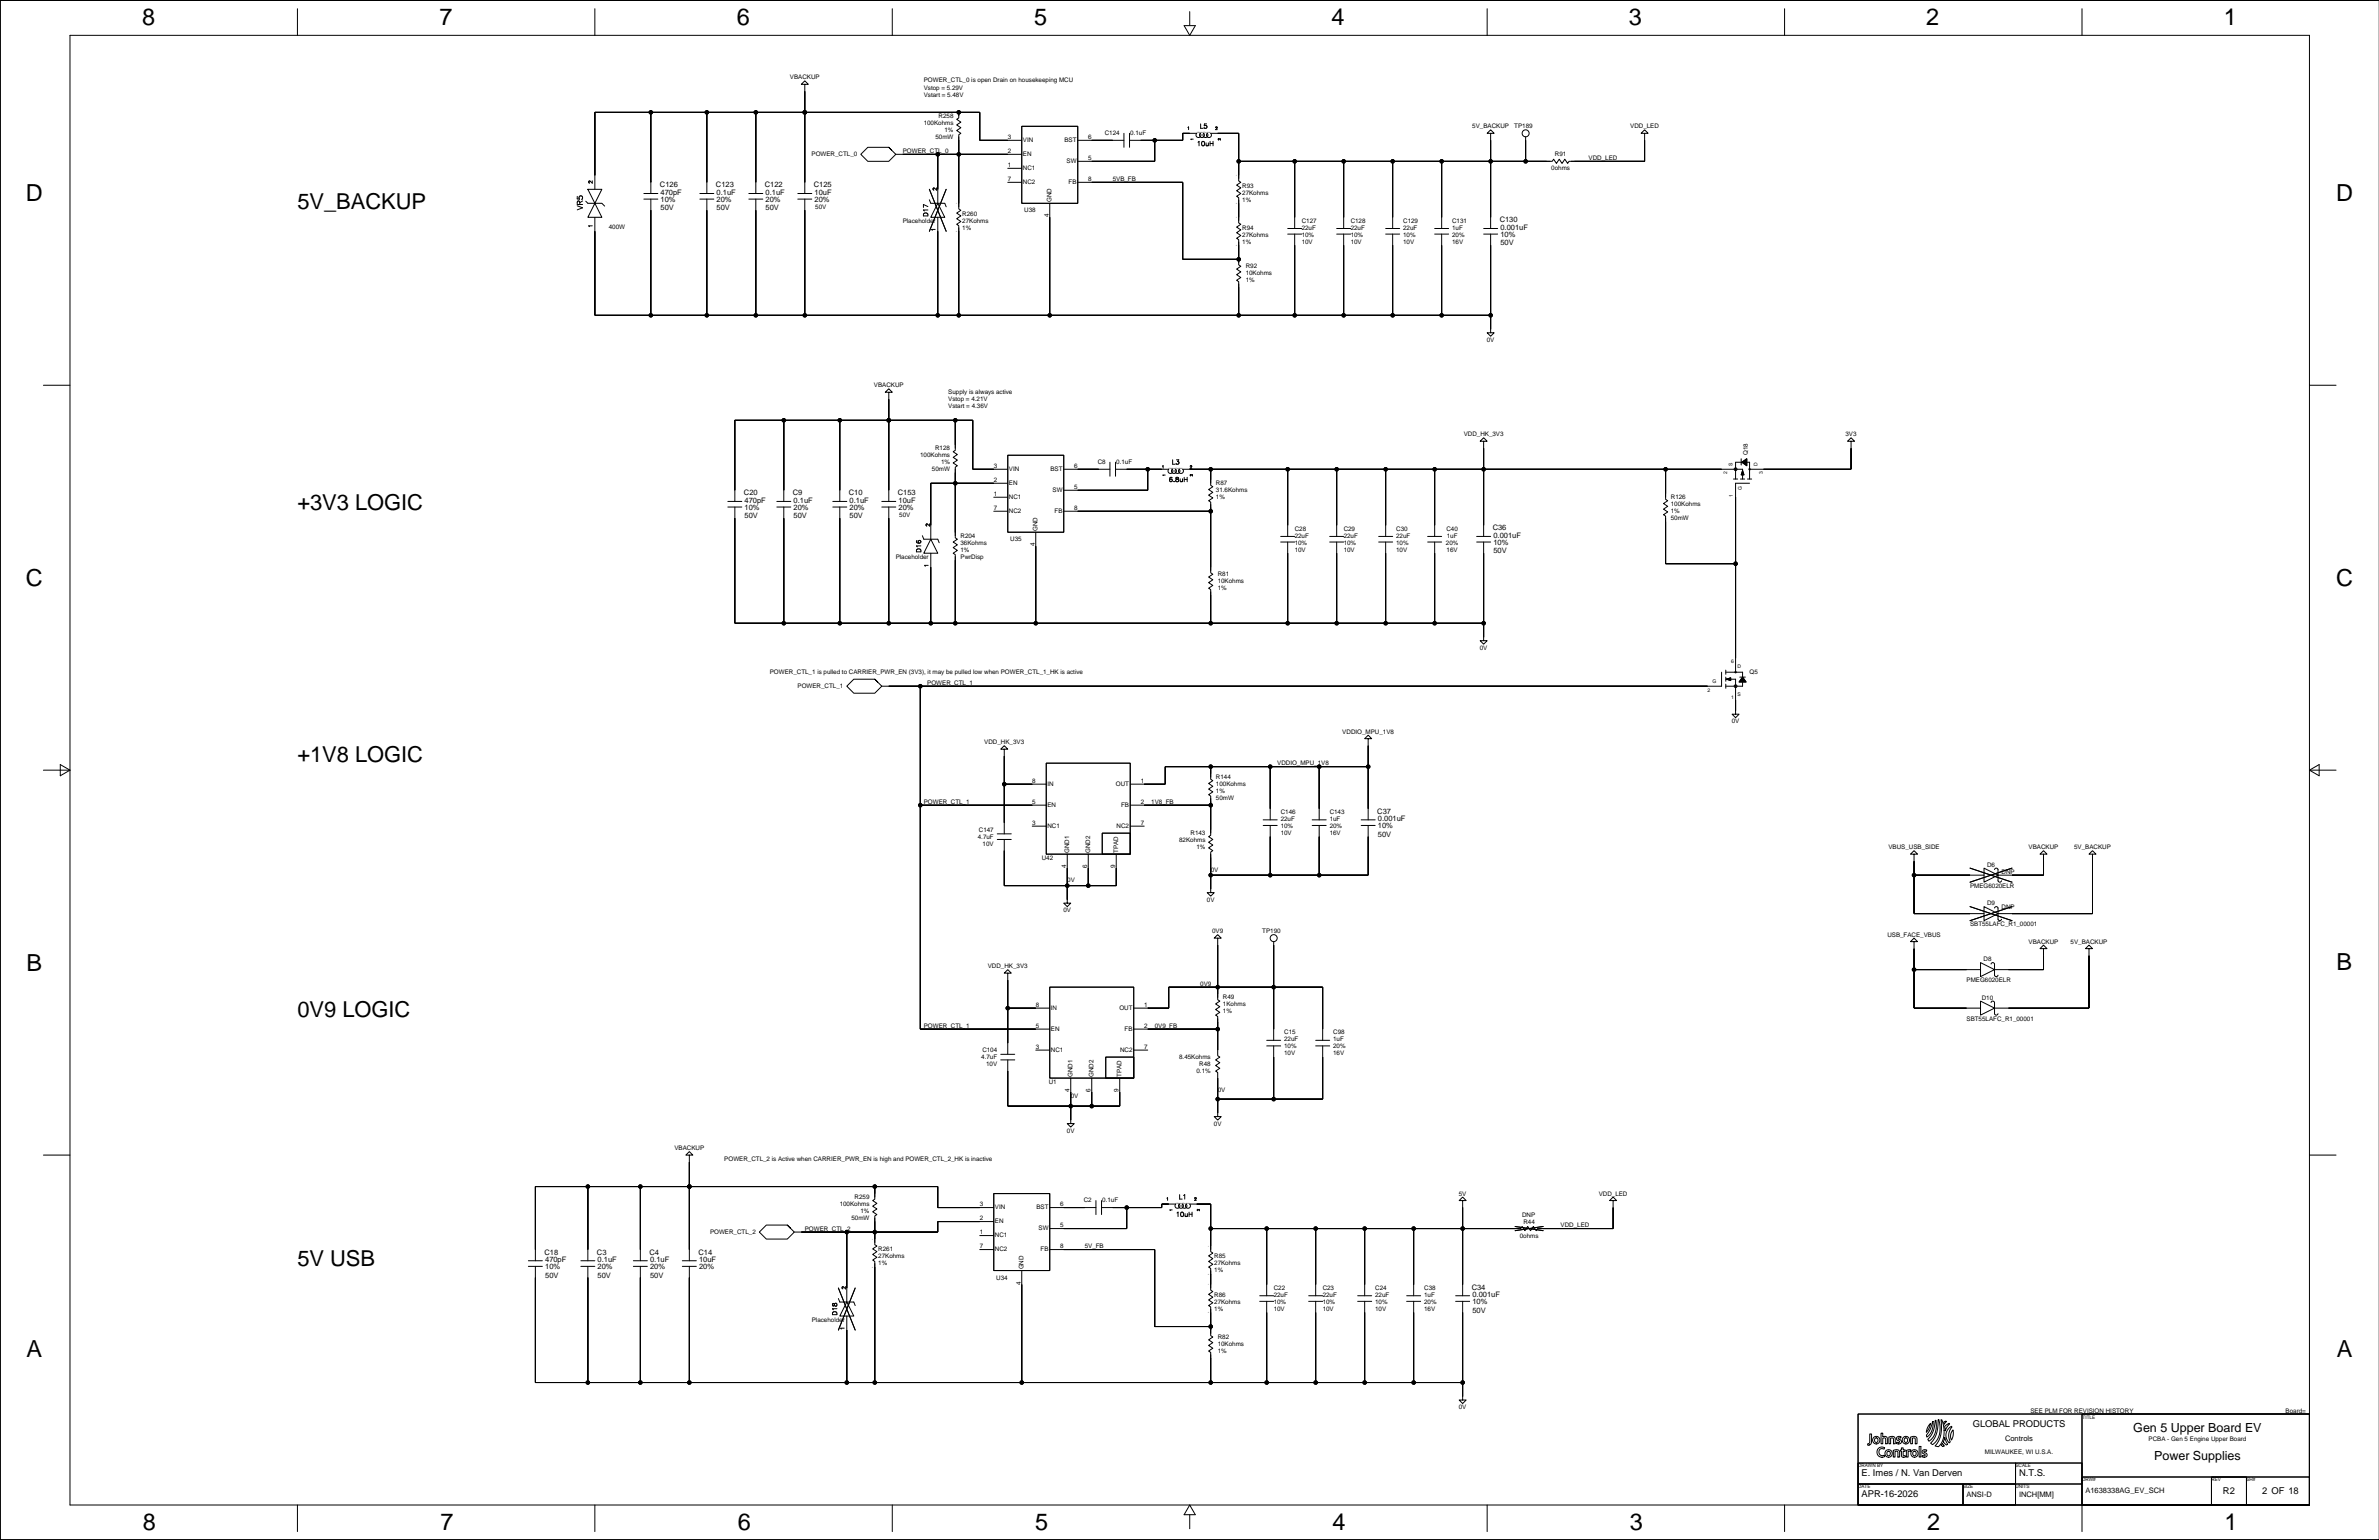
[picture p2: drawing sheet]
<svg xmlns="http://www.w3.org/2000/svg" width="863mm" height="559mm" viewBox="0 0 863 559" stroke-linecap="round" stroke-linejoin="round" font-family="sans-serif">
<defs><g id="words">
<g font-size="8.5">
<text x="51.5" y="9.1">8</text>
<text x="159.4" y="9.1">7</text>
<text x="267.3" y="9.1">6</text>
<text x="375.3" y="9.1">5</text>
<text x="483.2" y="9.1">4</text>
<text x="591.1" y="9.1">3</text>
<text x="699" y="9.1">2</text>
<text x="806.9" y="9.1">1</text>
<text x="9.4" y="73.1">D</text>
<text x="847.7" y="73">D</text>
<text x="9.4" y="212.7">C</text>
<text x="847.7" y="212.6">C</text>
<text x="9.7" y="352.2">B</text>
<text x="847.9" y="352.1">B</text>
<text x="9.7" y="492.3">A</text>
<text x="847.9" y="492.2">A</text>
<text x="51.9" y="555.3">8</text>
<text x="159.8" y="555.3">7</text>
<text x="267.7" y="555.3">6</text>
<text x="375.6" y="555.3">5</text>
<text x="483.5" y="555.3">4</text>
<text x="591.4" y="555.3">3</text>
<text x="699.3" y="555.3">2</text>
<text x="807.2" y="555.3">1</text>
</g>
<g font-size="8">
<text x="107.9" y="75.8">5V_BACKUP</text>
<text x="107.9" y="185">+3V3 LOGIC</text>
<text x="107.9" y="276.4">+1V8 LOGIC</text>
<text x="107.9" y="369.1">0V9 LOGIC</text>
<text x="107.9" y="459.2">5V USB</text>
</g>
<g font-size="4.5">
<text x="774.1" y="519.5">Gen 5 Upper Board EV</text>
<text x="781.6" y="529.7">Power Supplies</text>
</g>
<g font-size="3.4">
<text x="715.8" y="517.9">GLOBAL PRODUCTS</text>
<text x="675.5" y="535.7">E. Imes / N. Van Derven</text>
<text x="732.6" y="535.7">N.T.S.</text>
<text x="675.5" y="543.3">APR-16-2026</text>
<text x="806.6" y="542">R2</text>
<text x="820.9" y="542">2 OF 18</text>
</g>
<text font-size="2.8" x="211" y="76.2" transform="rotate(-90 211 76.2)">VR5</text>
<g font-size="2.7">
<text x="239.5" y="68">C126</text>
<text x="239.7" y="70.8">470pF</text>
<text x="259.8" y="68">C123</text>
<text x="260" y="70.8">0.1uF</text>
<text x="277.6" y="68">C122</text>
<text x="277.8" y="70.8">0.1uF</text>
<text x="295.3" y="68">C125</text>
<text x="295.6" y="70.8">10uF</text>
<text x="239.7" y="73.3">10%</text>
<text x="239.7" y="76.4">50V</text>
<text x="260" y="73.3">20%</text>
<text x="260" y="76.4">50V</text>
<text x="277.8" y="76.4">50V</text>
<text x="277.8" y="73.3">20%</text>
<text x="295.6" y="73.3">20%</text>
<text x="544.2" y="80.7">C130</text>
<text x="544.5" y="83.5">0.001uF</text>
<text x="544.5" y="89.1">50V</text>
<text x="544.5" y="86">10%</text>
<text x="269.9" y="179.7">C20</text>
<text x="287.7" y="179.7">C9</text>
<text x="308" y="179.7">C10</text>
<text x="325.8" y="179.7">C153</text>
<text x="270.2" y="185">10%</text>
<text x="270.2" y="182.5">470pF</text>
<text x="288" y="185">20%</text>
<text x="288" y="182.5">0.1uF</text>
<text x="308.3" y="182.5">0.1uF</text>
<text x="308.3" y="185">20%</text>
<text x="326.1" y="185">20%</text>
<text x="326.1" y="182.5">10uF</text>
<text x="270.2" y="188.1">50V</text>
<text x="288" y="188.1">50V</text>
<text x="308.3" y="188.1">50V</text>
<text x="541.7" y="192.4">C36</text>
<text x="541.9" y="195.2">0.001uF</text>
<text x="541.9" y="197.7">10%</text>
<text x="541.9" y="200.8">50V</text>
<text x="499.8" y="295.3">C37</text>
<text x="500" y="298.1">0.001uF</text>
<text x="500" y="303.6">50V</text>
<text x="500" y="300.6">10%</text>
<text x="197.6" y="455.2">C18</text>
<text x="216.6" y="455.2">C3</text>
<text x="235.7" y="455.2">C4</text>
<text x="253.4" y="455.2">C14</text>
<text x="197.8" y="460.6">10%</text>
<text x="197.8" y="458">470pF</text>
<text x="216.9" y="460.6">20%</text>
<text x="216.9" y="458">0.1uF</text>
<text x="235.9" y="460.6">20%</text>
<text x="235.9" y="458">0.1uF</text>
<text x="253.7" y="460.6">20%</text>
<text x="253.7" y="458">10uF</text>
<text x="197.8" y="463.6">50V</text>
<text x="216.9" y="463.6">50V</text>
<text x="235.9" y="463.6">50V</text>
<text x="534" y="467.9">C34</text>
<text x="534.3" y="473.3">10%</text>
<text x="534.3" y="470.7">0.001uF</text>
<text x="534.3" y="476.3">50V</text>
<text x="727.6" y="522.8">Controls</text>
<text x="713.6" y="543.1">ANSI-D</text>
<text x="732.6" y="543.1">INCH[MM]</text>
<text x="756.7" y="541.8">A1638338AG_EV_SCH</text>
</g>
<g font-size="2.5">
<text x="435.4" y="46">L5</text>
<text x="434.2" y="52.4">10uH</text>
<text x="336.3" y="78.7" transform="rotate(-90 336.3 78.7)">D17</text>
<text x="425.2" y="167.9">L3</text>
<text x="424.1" y="174.3">6.8uH</text>
<text x="333.8" y="200.5" transform="rotate(-90 333.8 200.5)">D16</text>
<text x="427.7" y="434.6">L1</text>
<text x="426.6" y="440.9">10uH</text>
<text x="303.3" y="477.3" transform="rotate(-90 303.3 477.3)">D18</text>
</g>
<g font-size="2.3">
<text x="286.6" y="28.8">VBACKUP</text>
<text x="335.2" y="29.8">POWER_CTL_0 is open Drain on housekeeping MCU</text>
<text x="335.2" y="32.5">Vstop = 5.29V</text>
<text x="335.2" y="35.2">Vstart = 5.48V</text>
<text x="335.2" y="45.2">100Kohms</text>
<text x="340.6" y="42.7">R258</text>
<text x="342.7" y="47.8">1%</text>
<text x="534.2" y="46.6">5V_BACKUP</text>
<text x="549.5" y="46.5">TP189</text>
<text x="591.5" y="46.6">VDD_LED</text>
<text x="339.5" y="50.3">50mW</text>
<text x="365.7" y="50.4">3</text>
<text x="371.2" y="51.6">VIN</text>
<text x="386.2" y="51.6">BST</text>
<text x="394.9" y="50.4">6</text>
<text x="400.9" y="49.1">C124</text>
<text x="410.1" y="49.1">0.1uF</text>
<text x="294.5" y="56.7">POWER_CTL_0</text>
<text x="327.6" y="55.5">POWER_CTL_0</text>
<text x="365.7" y="55.5">2</text>
<text x="371.2" y="56.7">EN</text>
<text x="387" y="59.2">SW</text>
<text x="394.9" y="58">5</text>
<text x="564.2" y="56.7">R91</text>
<text x="576.4" y="58">VDD_LED</text>
<text x="365.7" y="65.6">7</text>
<text x="365.7" y="60.6">1</text>
<text x="371.2" y="61.8">NC1</text>
<text x="394.9" y="65.6">8</text>
<text x="403.8" y="65.6">5VB_FB</text>
<text x="562.9" y="61.8">0ohms</text>
<text x="371.2" y="66.8">NC2</text>
<text x="387.8" y="66.8">FB</text>
<text x="450.7" y="68.1">R93</text>
<text x="450.7" y="70.6">27Kohms</text>
<text x="295.8" y="75.7">50V</text>
<text x="371.7" y="77.1">U38</text>
<text x="381.6" y="73.3" transform="rotate(-90 381.6 73.3)">GND</text>
<text x="450.7" y="73.2">1%</text>
<text x="220.9" y="83.1">400W</text>
<text x="327.6" y="80.9">Placeholder</text>
<text x="349.2" y="80.8">27Kohms</text>
<text x="349.2" y="83.3">1%</text>
<text x="349.2" y="78.3">R260</text>
<text x="380.5" y="78.8" transform="rotate(-90 380.5 78.8)">4</text>
<text x="450.7" y="83.3">R94</text>
<text x="472.3" y="83.3">22uF</text>
<text x="472.3" y="80.8">C127</text>
<text x="490.1" y="83.3">22uF</text>
<text x="490.1" y="80.8">C128</text>
<text x="509.2" y="83.3">22uF</text>
<text x="509.2" y="80.8">C129</text>
<text x="526.9" y="83.3">1uF</text>
<text x="526.9" y="80.8">C131</text>
<text x="450.7" y="85.9">27Kohms</text>
<text x="450.7" y="88.4">1%</text>
<text x="472.3" y="85.9">10%</text>
<text x="472.3" y="88.4">10V</text>
<text x="490.1" y="85.9">10%</text>
<text x="490.1" y="88.4">10V</text>
<text x="509.2" y="85.9">10%</text>
<text x="509.2" y="88.4">10V</text>
<text x="526.9" y="88.4">16V</text>
<text x="526.9" y="85.9">20%</text>
<text x="452" y="97.3">R92</text>
<text x="452" y="99.8">10Kohms</text>
<text x="452" y="102.4">1%</text>
<text x="539.5" y="124.1">0V</text>
<text x="317.1" y="140.6">VBACKUP</text>
<text x="344.1" y="142.8">Supply is always active</text>
<text x="344.1" y="145.5">Vstop = 4.21V</text>
<text x="344.1" y="148.2">Vstart = 4.36V</text>
<text x="531.1" y="158.3">VDD_HK_3V3</text>
<text x="669.7" y="158.3">3V3</text>
<text x="333.9" y="165.9">100Kohms</text>
<text x="339.3" y="163.3">R128</text>
<text x="634.3" y="165.2" transform="rotate(-90 634.3 165.2)">Q18</text>
<text x="338.2" y="170.9">50mW</text>
<text x="341.5" y="168.4">1%</text>
<text x="360.6" y="169.7">3</text>
<text x="366.1" y="170.9">VIN</text>
<text x="381.2" y="170.9">BST</text>
<text x="389.8" y="169.7">6</text>
<text x="398.3" y="168.4">C8</text>
<text x="405" y="168.4">0.1uF</text>
<text x="360.6" y="174.8">2</text>
<text x="360.6" y="179.9">1</text>
<text x="366.1" y="176">EN</text>
<text x="381.9" y="178.6">SW</text>
<text x="389.8" y="177.4">5</text>
<text x="441.2" y="176">R87</text>
<text x="441.2" y="178.6">31.6Kohms</text>
<text x="360.6" y="185">7</text>
<text x="366.1" y="181.1">NC1</text>
<text x="389.8" y="185">8</text>
<text x="441.2" y="181.1">1%</text>
<text x="606.3" y="181.1">R126</text>
<text x="606.3" y="183.6">100Kohms</text>
<text x="326.3" y="187.5">50V</text>
<text x="366.1" y="186.2">NC2</text>
<text x="382.7" y="186.2">FB</text>
<text x="606.3" y="188.7">50mW</text>
<text x="606.3" y="186.2">1%</text>
<text x="348.5" y="195.1">R204</text>
<text x="348.5" y="197.6">36Kohms</text>
<text x="366.6" y="196.4">U35</text>
<text x="376.5" y="192.7" transform="rotate(-90 376.5 192.7)">GND</text>
<text x="469.8" y="197.6">10%</text>
<text x="469.8" y="195.1">22uF</text>
<text x="469.8" y="192.5">C28</text>
<text x="487.6" y="197.6">10%</text>
<text x="487.6" y="195.1">22uF</text>
<text x="487.6" y="192.5">C29</text>
<text x="506.6" y="197.6">10%</text>
<text x="506.6" y="195.1">22uF</text>
<text x="506.6" y="192.5">C30</text>
<text x="524.7" y="197.7">20%</text>
<text x="524.9" y="192.6">C40</text>
<text x="525" y="195.1">1uF</text>
<text x="325" y="202.8">Placeholder</text>
<text x="348.5" y="202.7">PwrDisp</text>
<text x="348.5" y="200.1">1%</text>
<text x="375.4" y="198.2" transform="rotate(-90 375.4 198.2)">4</text>
<text x="469.8" y="200.1">10V</text>
<text x="487.6" y="200.1">10V</text>
<text x="506.6" y="200.1">10V</text>
<text x="524.9" y="200.2">16V</text>
<text x="441.9" y="209">R81</text>
<text x="441.9" y="214.1">1%</text>
<text x="441.9" y="211.6">10Kohms</text>
<text x="537" y="235.8">0V</text>
<text x="279.3" y="244.7">POWER_CTL_1 is pulled to CARRIER_PWR_EN (3V3), it may be pulled low when POWER_CTL_1_HK is active</text>
<text x="634.9" y="244.7">Q5</text>
<text x="289.4" y="249.7">POWER_CTL_1</text>
<text x="336.5" y="248.5">POWER_CTL_1</text>
<text x="628.4" y="262.4">0V</text>
<text x="487.1" y="266.3">VDDIO_MPU_1V8</text>
<text x="357.2" y="270.1">VDD_HK_3V3</text>
<text x="463.4" y="277.7">VDDIO_MPU_1V8</text>
<text x="374.6" y="284">8</text>
<text x="380.1" y="285.2">IN</text>
<text x="404.9" y="285.2">OUT</text>
<text x="413.9" y="284">1</text>
<text x="441.2" y="287.8">1%</text>
<text x="441.2" y="282.7">R144</text>
<text x="441.2" y="285.2">100Kohms</text>
<text x="335.2" y="291.6">POWER_CTL_1</text>
<text x="374.6" y="291.6">5</text>
<text x="380.1" y="292.8">EN</text>
<text x="406.8" y="292.8">FB</text>
<text x="413.9" y="291.6">2</text>
<text x="417.7" y="291.6">1V8_FB</text>
<text x="441.2" y="290.3">50mW</text>
<text x="374.6" y="299.3">3</text>
<text x="413.9" y="299.3">7</text>
<text x="464.7" y="297.9">22uF</text>
<text x="464.7" y="295.4">C146</text>
<text x="482.5" y="297.9">1uF</text>
<text x="482.5" y="295.4">C143</text>
<text x="354.8" y="304.3">4.7uF</text>
<text x="355.2" y="301.7">C147</text>
<text x="380.1" y="300.5">NC1</text>
<text x="405.2" y="300.5">NC2</text>
<text x="427.8" y="305.5">82Kohms</text>
<text x="432" y="303">R143</text>
<text x="464.7" y="300.5">10%</text>
<text x="464.7" y="303">10V</text>
<text x="482.5" y="303">16V</text>
<text x="482.5" y="300.5">20%</text>
<text x="356.6" y="306.8">10V</text>
<text x="378" y="312">U42</text>
<text x="387.9" y="309.5" transform="rotate(-90 387.9 309.5)">GND1</text>
<text x="395.6" y="309.5" transform="rotate(-90 395.6 309.5)">GND2</text>
<text x="405.7" y="309.5" transform="rotate(-90 405.7 309.5)">TPAD</text>
<text x="434.1" y="308.1">1%</text>
<text x="685.2" y="308.2">VBUS_USB_SIDE</text>
<text x="736.1" y="308.2">VBACKUP</text>
<text x="752.6" y="308.2">5V_BACKUP</text>
<text x="386.9" y="315" transform="rotate(-90 386.9 315)">4</text>
<text x="394.5" y="315" transform="rotate(-90 394.5 315)">6</text>
<text x="404.6" y="315" transform="rotate(-90 404.6 315)">9</text>
<text x="439.3" y="316.4">0V</text>
<text x="721" y="314.5">D6</text>
<text x="726.3" y="317">DNP</text>
<text x="387.3" y="320.2">0V</text>
<text x="714.8" y="322.1">PMEG6020ELR</text>
<text x="437.9" y="327.2">0V</text>
<text x="721" y="328.5">D9</text>
<text x="726.3" y="329.7">DNP</text>
<text x="385.9" y="331">0V</text>
<text x="439.8" y="338.6">0V9</text>
<text x="458" y="338.5">TP190</text>
<text x="684.8" y="339.9">USB_FACE_VBUS</text>
<text x="714.8" y="336.1">SBT55LAFC_R1_00001</text>
<text x="736.1" y="342.4">VBACKUP</text>
<text x="751.3" y="342.4">5V_BACKUP</text>
<text x="358.4" y="351.3">VDD_HK_3V3</text>
<text x="719.7" y="348.8">D8</text>
<text x="435.5" y="357.7">0V9</text>
<text x="713.6" y="356.4">PMEG6020ELR</text>
<text x="375.8" y="365.3">8</text>
<text x="415.2" y="365.3">1</text>
<text x="443.8" y="365.2">1Kohms</text>
<text x="443.8" y="362.7">R49</text>
<text x="719.1" y="362.7">D10</text>
<text x="381.3" y="366.5">IN</text>
<text x="406.2" y="366.5">OUT</text>
<text x="443.8" y="367.8">1%</text>
<text x="713.6" y="370.4">SBT55LAFC_R1_00001</text>
<text x="335.2" y="372.9">POWER_CTL_1</text>
<text x="375.8" y="372.9">5</text>
<text x="381.3" y="374.1">EN</text>
<text x="408.1" y="374.1">FB</text>
<text x="415.2" y="372.9">2</text>
<text x="419" y="372.9">0V9_FB</text>
<text x="466" y="377.9">22uF</text>
<text x="466" y="375.4">C15</text>
<text x="483.8" y="375.4">C98</text>
<text x="483.8" y="377.9">1uF</text>
<text x="356.5" y="381.7">C104</text>
<text x="375.8" y="380.5">3</text>
<text x="381.3" y="381.7">NC1</text>
<text x="406.4" y="381.7">NC2</text>
<text x="415.2" y="380.5">7</text>
<text x="466" y="380.4">10%</text>
<text x="466" y="383">10V</text>
<text x="483.8" y="380.4">20%</text>
<text x="483.8" y="383">16V</text>
<text x="356.1" y="384.3">4.7uF</text>
<text x="357.8" y="386.8">10V</text>
<text x="427.9" y="384.3">8.45Kohms</text>
<text x="434.2" y="389.3">0.1%</text>
<text x="435.2" y="386.8">R48</text>
<text x="380.6" y="393.2">U1</text>
<text x="389.2" y="390.8" transform="rotate(-90 389.2 390.8)">GND1</text>
<text x="396.8" y="390.8" transform="rotate(-90 396.8 390.8)">GND2</text>
<text x="407" y="390.8" transform="rotate(-90 407 390.8)">TPAD</text>
<text x="388.1" y="396.3" transform="rotate(-90 388.1 396.3)">4</text>
<text x="388.5" y="398.3">0V</text>
<text x="395.8" y="396.3" transform="rotate(-90 395.8 396.3)">6</text>
<text x="405.9" y="396.3" transform="rotate(-90 405.9 396.3)">9</text>
<text x="441.9" y="396.4">0V</text>
<text x="387.1" y="411">0V</text>
<text x="440.5" y="408.5">0V</text>
<text x="244.7" y="417.4">VBACKUP</text>
<text x="262.8" y="421.2">POWER_CTL_2 is Active when CARRIER_PWR_EN is high and POWER_CTL_2_HK is inactive</text>
<text x="304.7" y="437.6">100Kohms</text>
<text x="310.1" y="435">R259</text>
<text x="355.5" y="437.7">3</text>
<text x="384.7" y="437.7">6</text>
<text x="393.3" y="436.3">C2</text>
<text x="400" y="436.3">0.1uF</text>
<text x="529.4" y="433.9">5V</text>
<text x="580.1" y="433.9">VDD_LED</text>
<text x="309" y="442.7">50mW</text>
<text x="312.3" y="440.1">1%</text>
<text x="355.5" y="442.7">2</text>
<text x="361" y="443.9">EN</text>
<text x="361" y="438.9">VIN</text>
<text x="376.1" y="438.9">BST</text>
<text x="552.3" y="441.5">DNP</text>
<text x="257.6" y="447.7">POWER_CTL_2</text>
<text x="292" y="446.5">POWER_CTL_2</text>
<text x="355.5" y="447.8">1</text>
<text x="361" y="449">NC1</text>
<text x="376.8" y="446.5">SW</text>
<text x="384.7" y="445.3">5</text>
<text x="551.5" y="449.1">0ohms</text>
<text x="552.8" y="444">R44</text>
<text x="566.3" y="445.3">VDD_LED</text>
<text x="318.7" y="454.1">R261</text>
<text x="355.5" y="452.9">7</text>
<text x="361" y="454.1">NC2</text>
<text x="377.6" y="454.1">FB</text>
<text x="384.7" y="452.9">8</text>
<text x="393.6" y="452.9">5V_FB</text>
<text x="318.7" y="456.6">27Kohms</text>
<text x="318.7" y="459.2">1%</text>
<text x="371.4" y="460.6" transform="rotate(-90 371.4 460.6)">GND</text>
<text x="440.6" y="459.2">27Kohms</text>
<text x="440.6" y="456.6">R85</text>
<text x="440.6" y="461.7">1%</text>
<text x="361.5" y="464.3">U34</text>
<text x="370.4" y="466.1" transform="rotate(-90 370.4 466.1)">4</text>
<text x="440.6" y="473.1">27Kohms</text>
<text x="440.6" y="470.6">R86</text>
<text x="462.2" y="473.1">10%</text>
<text x="462.2" y="470.6">22uF</text>
<text x="462.2" y="468.1">C22</text>
<text x="480" y="473.1">10%</text>
<text x="480" y="470.6">22uF</text>
<text x="480" y="468.1">C23</text>
<text x="499" y="473.1">10%</text>
<text x="499" y="470.6">22uF</text>
<text x="499" y="468.1">C24</text>
<text x="516.8" y="470.6">1uF</text>
<text x="516.8" y="473.1">20%</text>
<text x="516.8" y="468.1">C38</text>
<text x="294.6" y="479.6">Placeholder</text>
<text x="440.6" y="475.7">1%</text>
<text x="462.2" y="475.7">10V</text>
<text x="480" y="475.7">10V</text>
<text x="499" y="475.7">10V</text>
<text x="516.8" y="475.7">16V</text>
<text x="441.9" y="485.8">R82</text>
<text x="441.9" y="490.9">1%</text>
<text x="441.9" y="488.4">10Kohms</text>
<text x="529.4" y="511.3">0V</text>
<text x="736.8" y="512.6">SEE PLM FOR REVISION HISTORY</text>
<text x="829.4" y="512.6">Board=</text>
<text x="720.2" y="527.7">MILWAUKEE, WI U.S.A.</text>
<text x="779.6" y="522.7">PCBA - Gen 5 Engine Upper Board</text>
</g>
<g font-size="1.8">
<text x="214.7" y="66.7" transform="rotate(-90 214.7 66.7)">2</text>
<text x="339.6" y="69.2" transform="rotate(-90 339.6 69.2)">2</text>
<text x="214.7" y="82.6" transform="rotate(-90 214.7 82.6)">1</text>
<text x="339.1" y="83.9" transform="rotate(-90 339.1 83.9)">1</text>
<text x="626.8" y="171.9" transform="rotate(-90 626.8 171.9)">2</text>
<text x="628.7" y="168.9" transform="rotate(-90 628.7 168.9)">S</text>
<text x="637.7" y="169" transform="rotate(-90 637.7 169)">D</text>
<text x="639.6" y="171.9" transform="rotate(-90 639.6 171.9)">3</text>
<text x="632" y="177.9" transform="rotate(-90 632 177.9)">G</text>
<text x="628.8" y="180.4" transform="rotate(-90 628.8 180.4)">1</text>
<text x="337.1" y="191.1" transform="rotate(-90 337.1 191.1)">2</text>
<text x="336.6" y="205.8" transform="rotate(-90 336.6 205.8)">1</text>
<text x="628.1" y="240.5">6</text>
<text x="630.4" y="242.2">D</text>
<text x="619.6" y="251.3">2</text>
<text x="621.4" y="247.9">G</text>
<text x="628.1" y="253.7">1</text>
<text x="630.4" y="252.4">S</text>
<text x="306.6" y="467.9" transform="rotate(-90 306.6 467.9)">2</text>
<text x="306.1" y="482.6" transform="rotate(-90 306.1 482.6)">1</text>
</g>
<g font-size="1.7">
<text x="755.7" y="514.9">TITLE</text>
<text x="674.2" y="532.4">DRAWN BY</text>
<text x="731.4" y="532.4">SCALE</text>
<text x="755.5" y="537.5">DRW#</text>
<text x="802.5" y="537.5">REV</text>
<text x="815.2" y="537.5">SH#</text>
<text x="674.2" y="540">DATE</text>
<text x="712.3" y="540">SIZE</text>
<text x="731.4" y="540">UNITS</text>
</g>
<g font-size="1.4">
<text x="430.8" y="46.7">1</text>
<text x="440.9" y="46.7">2</text>
<text x="421.5" y="169.6">1</text>
<text x="431.7" y="169.6">2</text>
<text x="423.2" y="435.2">1</text>
<text x="433.3" y="435.2">2</text>
</g>
<g font-size="1.1">
<text x="432.8" y="50.9" transform="rotate(-90 432.8 50.9)">1</text>
<text x="442.7" y="50.9" transform="rotate(-90 442.7 50.9)">2</text>
<text x="422.7" y="172.8" transform="rotate(-90 422.7 172.8)">1</text>
<text x="432.6" y="172.8" transform="rotate(-90 432.6 172.8)">2</text>
<text x="425.2" y="439.4" transform="rotate(-90 425.2 439.4)">1</text>
<text x="435.1" y="439.4" transform="rotate(-90 435.1 439.4)">2</text>
</g>
<g font-size=".6">
<text x="434.4" y="48.2">SRN8040TA-100M</text>
<text x="448.5" y="63.8">1</text>
<text x="347" y="73.9">1</text>
<text x="448.5" y="73.9">2</text>
<text x="448.5" y="79">1</text>
<text x="347" y="84.1">2</text>
<text x="448.5" y="89.2">2</text>
<text x="424.2" y="170.1">SRN8040TA-6R8M</text>
<text x="426.8" y="436.8">SRN8040TA-100M</text>
<text x="316.5" y="449.8">1</text>
<text x="438.4" y="452.3">1</text>
<text x="316.5" y="459.9">2</text>
<text x="438.4" y="462.5">2</text>
<text x="438.4" y="466.3">1</text>
<text x="438.4" y="476.4">2</text>
</g>
</g></defs>
<g fill="none" stroke="#000" stroke-width=".36">
<path d="M0 .1h863.3h-863.3v558.7zM25.4 12.8h812.6v533.3h-812.6zM107.9 3.2v9.6M215.9 3.2v9.6M323.8 3.2v9.6M429.7 9.3h4l-2 3.5zM431.7 4.2v5M539.6 3.2v9.6M647.6 3.2v9.6M755.5 3.2v9.6M292 33.1h.1M292 30.6h1.3l-1.3-1.3-1.2 1.3h1.2v39.6"/>
<path d="M236.2 40.8v29.4M256.5 40.8v29.4M274.3 40.8v29.4M292 40.8h.1M322.5 53.5l1 1-1-1h-7.6l-2.6 2.5 2.6 2.5h7.6l2.5-2.5-1.5-1.5M325 56h45.8M327.6 56h.1M340.3 56v17.8M347.9 40.8h.1M347.9 42v-1.2v2l-.8 .5 1.6 1-1.6 1 1.6 1-1.6 1.1 1.6 1-.8 .5v2M347.9 49.6v25.4M370.8 45.8h20.3v28h-20.3z"/>
<path d="M370.8 50.9h-15.3v-10.1h-139.6v27.9M391.1 50.9h16.7M407.8 48.4v5.1M409.9 50.9h19.3v-2.5h5a.9 .9 0 0 0 0 1.2 .9 .9 0 0 0 1.3 0 .9 .9 0 0 0 0-1.2 .9 .9 0 0 0 0 1.2 .9 .9 0 0 0 1.3 0 .9 .9 0 0 0 0-1.2 .9 .9 0 0 0 0 1.2 .9 .9 0 0 0 1.3 0 .9 .9 0 0 0 0-1.2 .9 .9 0 0 0 0 1.2 .9 .9 0 0 0 1.2 0 .9 .9 0 0 0 0-1.2h10.2v16.5M409.9 48.4v5.1M419 50.9v7.6h-27.9M449.5 58.5h113M469.8 58.5v24.4M487.6 58.5v24.4M505.3 58.5v24.4M523.1 58.5v24.4M540.9 50.9h.1"/>
<path d="M540.9 48.4h1.3l-1.3-1.3-1.3 1.3h1.3v34.5M553.6 49.6v8.9M561.2 58.5h2l.6-.7 1 1.5 1-1.5 1 1.5 1-1.5 1 1.5 .5-.8h2.1M596.8 50.9h.1M596.8 48.4h-1.3l1.3-1.3 1.2 1.3h-1.2v10.1h-26.7M212.5 73l.8 .8h5.1l1 1M213.3 68.7h5.1l-2.5 5.1zM215.9 73.8l2.5 5h-5.1zM215.9 78.8v35.6h325M233.6 70.2h5.1M233.6 72.2h5.1M236.2 72.2v42.2"/>
<path d="M253.9 70.2h5.1M253.9 72.2h5.1M256.5 72.2v42.2M271.7 70.2h5.1M271.7 72.2h5.1M274.3 72.2v42.2M289.5 70.2h5.1M289.5 72.2h5.1M292 72.2v42.2M337.2 72.5l.5 1.3h5.1l.5 1.2M337.2 68.7l6.1 15.2M340.3 73.8l2.5 5h-5.1z"/>
<path d="M340.3 78.8v35.6M343.3 68.7l-6.1 15.2M347.9 73.8v2l.8 .5-1.6 1 1.6 1-1.6 1.1 1.6 1-1.6 1 .8 .5v2M365.7 66.2h5.1M365.7 61.1h5.1M380.9 73.8v40.6M391.1 66.2h38.1v27.9h20.3v2l.7 .5-1.5 1 1.5 1.1-1.5 1 1.5 1-1.5 1 .8 .5v2M449.5 63.6v2l.7 .6-1.5 1 1.5 1-1.5 1 1.5 1-1.5 1 .8 .5v2.1M449.5 78.8v2.1l.7 .5-1.5 1 1.5 1-1.5 1 1.5 1.1-1.5 1 .8 .5v2M449.5 72.5v7.6M347.9 82.7v31.7M449.5 94.1h.1"/>
<path d="M449.5 87.7v7.7M467.3 82.9h5M467.3 84.9h5M469.8 84.9v29.5M485 82.9h5.1M485 84.9h5.1M487.6 84.9v29.5M502.8 82.9h5.1M502.8 84.9h5.1M505.3 84.9v29.5M520.6 82.9h5.1M520.6 84.9h5.1"/>
<path d="M523.1 84.9v29.5M538.4 82.9h5M538.4 84.9h5M540.9 84.9v35.8h-1.3l1.3 1.3 1.3-1.3h-1.3M449.5 103v11.4M540.9 119.5h.1M15.7 139.8h9.7M838 139.8h9.7M284.4 152.5v29.4M304.7 152.5v29.4M322.5 144.9h.1M322.5 152.5h.1"/>
<path d="M322.5 142.3h1.3l-1.3-1.2-1.3 1.2h1.3v39.6M346.6 152.5v10.2M346.6 161.4v2l-.7 .5 1.5 1-1.5 1.1 1.5 1-1.5 1 1.5 1-.8 .5v2M346.6 170.3v24.1M365.7 165.2h20.3v27.9h-20.3zM365.7 170.3h-12.7v-17.8h-86.4v29.4M365.7 175.3h-28v20.4M386 170.3h16.8M402.8 167.7v5.1M404.8 170.3h19.3a.9 .9 0 0 0 0 1.2 .9 .9 0 0 0 1.3 0 .9 .9 0 0 0 0-1.2 .9 .9 0 0 0 0 1.2 .9 .9 0 0 0 1.2 0 .9 .9 0 0 0 0-1.2 .9 .9 0 0 0 0 1.2 .9 .9 0 0 0 1.3 0 .9 .9 0 0 0 0-1.2 .9 .9 0 0 0 0 1.2 .9 .9 0 0 0 1.3 0 .9 .9 0 0 0 0-1.2h203.1v3.5M404.8 167.7v5.1M416.5 170.3v7.6h-30.5"/>
<path d="M439.3 174.1v2l.8 .5-1.5 1 1.5 1-1.5 1.1 1.5 1-1.5 1 .7 .5v2M439.3 170.3v5M467.3 170.3v24.3M485 170.3v24.3M502.8 170.3v24.3M520.6 170.3v24.3M538.4 162.7h.1M538.4 160.1h1.2l-1.2-1.3-1.3 1.3h1.3v34.5M604.4 179.2v2l.7 .5-1.5 1 1.5 1-1.5 1 1.5 1.1-1.5 1 .8 .5v2M604.4 170.3v10.1M629 173.8h1.5M629.8 173.8v-6.1h5.1v6.1"/>
<path d="M631.6 173.8h1.5M631.8 166.5v2.2M632.1 167.7l1.7-1.2v2.5zM632.3 170.8l.5 1.5h-1zM634.1 173.8h1.5M634.9 175.3h-5.1v68.6M671.7 162.7h.1M671.7 160.1h1.2l-1.2-1.3-1.3 1.3h1.3v10.2h-36.8M264.1 181.9h5.1M264.1 184h5.1M266.6 184v42.1h271.8M281.9 181.9h5.1"/>
<path d="M281.9 184h5.1M284.4 184v42.1M302.2 181.9h5.1M302.2 184h5.1M304.7 184v42.1M320 181.9h5M320 184h5M322.5 184v42.1M334.7 194.4l.5 1.3h5.1l.5 1.2M337.7 195.7l2.6 5h-5.1zM346.6 193.1v2.1l.8 .5-1.5 1 1.5 1-1.5 1 1.5 1-1.5 1 .7 .5v2.1M360.6 185.5h5.1"/>
<path d="M360.6 180.4h5.1M375.8 193.1v33M386 185.5h53.3M439.3 183v24.1M464.7 194.6h5.1M464.7 196.7h5.1M467.3 196.7v29.4M482.5 194.6h5.1M482.5 196.7h5.1M485 196.7v29.4M500.3 194.6h5M500.3 196.7h5"/>
<path d="M502.8 196.7v29.4M518 194.6h5.1M518 196.7h5.1M520.6 196.7v29.4M535.8 194.6h5.1M535.8 196.7h5.1M538.4 196.7v35.8h-1.3l1.3 1.3 1.2-1.3h-1.2M604.4 188v16.6h25.4M337.7 200.7v25.4M346.6 202v24.1M439.3 205.8v2.1l.8 .5-1.5 1 1.5 1-1.5 1 1.5 1-1.5 1 .7 .5v2.1M439.3 214.7v11.4"/>
<path d="M538.4 231.2h.1M317.4 246.5l1 1-1-1h-7.6l-2.5 2.5 2.5 2.5h7.6l2.6-2.5-1.6-1.5M322.5 249h.1M333.9 249v124.4h47M624.7 243.9v5.1h-304.7M626.2 246.5h3.6v12.6h-1.3l1.3 1.3 1.2-1.3h-1.2M626.2 243.9h6.1v5.1h-6.1M626.2 243.1v1.6M626.2 245.7v1.5M626.2 248.2v1.6M626.5 246.5l1.5-.6v1.1zM629.8 257.9h.1"/>
<path d="M631.3 245.7h2M632.3 245.7l1.3 1.8h-2.6zM15.7 279.5h9.7M21.9 277.4l3.5 2.1-3.5 2zM364.4 274.4h.1M364.4 271.8h1.3l-1.3-1.2-1.3 1.2h1.3v30.8M379.6 276.9h30.5v33h-30.5zM439.3 278.2v3.8M460.9 278.2v19.3M478.7 278.2v19.3M496.5 270.6h.1M496.5 268h-1.3l1.3-1.2 1.2 1.2h-1.2v29.5"/>
<path d="M496.5 278.2h-73.7v6.3h-12.7M838 279.5h9.7M838 279.5l3.5-2.1v4.1zM333.9 292.2h45.7M364.4 284.5h15.2M374.6 299.8h5M410.1 292.2h29.2M410.1 299.8h5.1M439.3 280.7v2.1l.8 .5-1.5 1 1.5 1-1.5 1 1.5 1-1.5 1.1 .7 .5v2M439.3 289.6v12.7M458.4 297.5h5M458.4 299.5h5"/>
<path d="M460.9 299.5v18.1M476.1 297.5h5.1M476.1 299.5h5.1M478.7 299.5v18.1M493.9 297.5h5.1M493.9 299.5h5.1M496.5 299.5v18.1h-57.2M361.9 302.6h5M361.9 304.6h5M364.4 304.6v16.8h40.6v-11.5M387.3 309.9v17.8h-1.3l1.3 1.3 1.2-1.3h-1.2M394.9 309.9v11.5"/>
<path d="M400 302.3h10.1v7.6h-10.1zM439.3 309.9v14h-1.2l1.2 1.3 1.3-1.3h-1.3M439.3 301v2.1l-.7 .5 1.5 1-1.5 1 1.5 1-1.5 1.1 1.5 1-.8 .5v2M694.5 312.5h.1M694.5 309.9h-1.2l1.2-1.2 1.3 1.2h-1.3v21.6h25.4M694.5 317.6h25.4M714.8 315l15.3 5.1M719.9 315l5.1 2.6-5.1 2.5zM723.7 315.5l.7-.5 .6 .5 .1 4.4 .8 .1 .4-.4M730.1 315l-15.3 5.1M741.5 312.5h.1M741.5 309.9h1.3l-1.3-1.2-1.3 1.2h1.3v7.7h-16.5"/>
<path d="M759.3 312.5h.1M759.3 309.9h1.3l-1.3-1.2-1.3 1.2h1.3v21.6h-34.3M387.3 326.4h.1M439.3 322.6h.1M714.8 329l15.3 5.1M719.9 329l5.1 2.5-5.1 2.6zM723.7 329.5l.7-.5 .6 .5 .1 4.3 .8 .2 .4-.5M730.1 329l-15.3 5.1M365.7 355.6h.1M365.7 353.1h1.2l-1.2-1.3-1.3 1.3h1.3v29.5M380.9 358.2h30.5v33h-30.5zM441.9 342.9h.1"/>
<path d="M441.9 340.4h1.2l-1.2-1.3-1.3 1.3h1.3v21.6M462.2 341.7v35.8M694.5 344.2h.1M694.5 341.7h1.3l-1.3-1.3-1.2 1.3h1.2v24.1h24.2M694.5 351.8h24.2M718.7 349.3l5 2.5-5 2.6zM722.5 349.8l.3-.4 .8 .1 .1 4.4 .7 .5 .6-.5M741.5 346.8h.1M741.5 344.2h1.3l-1.3-1.3-1.3 1.3h1.3v7.6h-17.8M758 346.8h.1M758 344.2h1.3l-1.3-1.3-1.3 1.3h1.3v21.6h-34.3M365.7 365.8h15.2"/>
<path d="M411.4 365.8h12.7v-7.6h55.9v19.3M411.4 373.4h30.5M441.9 369.6v13.5l.7 .5-1.5 1 1.5 1-1.5 1 1.5 1-1.5 1.1 .8 .5v16h-1.3l1.3 1.2 1.2-1.2h-1.2M441.9 360.7v2.1l.7 .5-1.5 1 1.5 1-1.5 1 1.5 1-1.5 1 .8 .6v2M459.6 377.5h5.1M459.6 379.5h5.1M462.2 379.5v19.3M477.4 377.5h5.1M477.4 379.5h5.1M480 379.5v19.3h-38.1M718.7 363.3l5 2.5-5 2.5zM722.5 363.8l.3-.5 .8 .2 .1 4.3 .7 .6 .6-.6"/>
<path d="M363.1 382.6h5.1M363.1 384.6h5.1M365.7 384.6v16.8h40.6v-10.2M375.8 381h5.1M388.5 391.2v16.5h-1.2l1.2 1.3 1.3-1.3h-1.3M396.1 391.2v10.2M401.2 383.6h10.2v7.6h-10.2zM411.4 381h5.1M441.9 391.2h.1M441.9 381h.1M15.7 419.1h9.7M250.1 419.1h1.3l-1.3-1.2-1.2 1.2h1.2v38.4"/>
<path d="M388.5 406.4h.1M441.9 403.9h.1M838 419.1h9.7M213.3 430.6v26.9M232.4 430.6v26.9M250.1 430.6h.1M250.1 421.7h.1M317.4 433.1v2l-.7 .5 1.5 1.1-1.5 1 1.5 1-1.5 1 1.5 1-.8 .5v2.1M317.4 430.6v3.8M360.6 433.1h20.3v27.9h-20.3zM360.6 438.2h-20.3v-7.6h-146v26.9M380.9 438.2h16.8"/>
<path d="M397.7 435.6v5.1M399.7 438.2h21.8v-1.3h5.1a.9 .9 0 0 0 0 1.3 .9 .9 0 0 0 1.3 0 .9 .9 0 0 0 0-1.3 .9 .9 0 0 0 0 1.3 .9 .9 0 0 0 1.3 0 .9 .9 0 0 0 0-1.3 .9 .9 0 0 0 0 1.3 .9 .9 0 0 0 1.2 0 .9 .9 0 0 0 0-1.3 .9 .9 0 0 0 0 1.3 .9 .9 0 0 0 1.3 0 .9 .9 0 0 0 0-1.3h7.6v16.5M399.7 435.6v5.1M408.8 438.2v7.6h-27.9M530.7 438.2h.1M530.7 435.6h1.3l-1.3-1.2-1.2 1.2h1.2v34.6M585.3 438.2h.1M585.3 435.6h-1.2l1.2-1.2 1.3 1.2h-1.3v10.2h-26.6M191.7 457.5h5.1M191.7 459.5h5.1M194.3 459.5v42.2h336.4M210.8 457.5h5.1"/>
<path d="M210.8 459.5h5.1M213.3 459.5v42.2M229.8 457.5h5.1M229.8 459.5h5.1M232.4 459.5v42.2M247.6 457.5h5.1M247.6 459.5h5.1M250.1 459.5v42.2M285.7 444.5l1 1-1-1h-7.6l-2.6 2.6 2.6 2.5h7.6l2.5-2.5-1.5-1.6M290.8 447.1h.1M307.3 447.1v25.4M317.4 449.6v2l.8 .5-1.5 1.1 1.5 1-1.5 1 1.5 1-1.5 1 .7 .5v2.1"/>
<path d="M317.4 442v8.9M317.4 458.5v43.2M355.5 453.4h5.1M355.5 448.3h5.1M360.6 443.3h-20.3v3.8h-52.1M380.9 453.4h38.1v27.9h20.3M439.3 452.1v2.1l.8 .5-1.5 1 1.5 1-1.5 1 1.5 1-1.5 1.1 .7 .5v2M439.3 445.8h111.8M459.6 445.8v24.4M477.4 445.8v24.4M495.2 445.8v24.4M513 445.8v24.4"/>
<path d="M549.8 445.8h2l.5-.8 1 1.6 1.1-1.6 1 1.6 1-1.6 1 1.6 .5-.8h2M549.8 445l10.1 1.6M559.9 445l-10.1 1.6M304.2 471.2l.5 1.3h5.1l.5 1.2M304.2 467.4l6.1 15.2M307.3 472.5l2.5 5h-5.1zM307.3 477.5v24.2M310.3 467.4l-6.1 15.2M370.8 461v40.7M439.3 466.1v2l.8 .6-1.5 1 1.5 1-1.5 1 1.5 1-1.5 1 .7 .5v2.1M439.3 461v6.4M439.3 475v8.9"/>
<path d="M457.1 470.2h5.1M457.1 472.2h5.1M459.6 472.2v29.5M474.9 470.2h5.1M474.9 472.2h5.1M477.4 472.2v29.5M492.6 470.2h5.1M492.6 472.2h5.1M495.2 472.2v29.5M510.4 470.2h5.1M510.4 472.2h5.1M513 472.2v29.5"/>
<path d="M528.2 470.2h5.1M528.2 472.2h5.1M530.7 472.2v35.8h-1.2l1.2 1.3 1.3-1.3h-1.3M439.3 482.6v2l.8 .6-1.5 1 1.5 1-1.5 1 1.5 1-1.5 1 .7 .5v2.1M439.3 491.5v10.2M530.7 506.7h.1M674.2 513.1h163.8v33h-163.8zM700.3 516.7l.2-.2-.5 1.8-1 1.4 .5-1.7zM701.2 515.9l.2-.1a6.1 6.1 0 0 1-2.2 5.7l-.2-.8a9.6 9.6 0 0 0 2.2-4.8zM702.2 515.4h.2a7.2 7.2 0 0 1-2.5 7.6l-.4-.7a9.5 9.5 0 0 0 2.7-6.9zM703.2 515.2h.3a7.8 7.8 0 0 1-2.3 9l-.7-.6a10.6 10.6 0 0 0 2.7-8.4zM704.3 515.2h.3a9.4 9.4 0 0 1-1.1 9.6l-1.3-.1a11.1 11.1 0 0 0 2.1-9.5z"/>
<path d="M705.3 516l.7-.3 .3 .1-.8 .9zM705.7 517.5l1.5-1 .3 .2-1 1.1-.6 1.4zM707.3 518.1l.8-.6 .1 .3a4.9 4.9 0 0 0-.5 5.4l-.4 .3a3.6 3.6 0 0 1 0-5.4zM708.6 519l.1-.1a4.9 4.9 0 0 1-.6 3.6 3.1 3.1 0 0 1 .5-3.5zM755.5 513.1h82.5v33h-82.5zM674.2 538.5h38.1v7.6h-38.1zM674.2 530.9h57.2v7.6h-57.2zM678.5 520.3h.6v2.6a1.38 1.38 0 0 1-1.3 1.6l-.1-.6 .6-.2 .1-.4zM680.4 521.9a.71 .71 0 0 1 1 .7 .71 .71 0 0 1-1.1 .5zM681.6 525.6a1.98 1.98 0 0 1 2.3-.3l-.2 .5a1.26 1.26 0 0 0-1.9 1.2 1.26 1.26 0 0 0 1.9 1l.2 .5a1.89 1.89 0 0 1-2.5-.4 1.89 1.89 0 0 1 .2-2.5zM682.6 520h.6v1.4a1.06 1.06 0 0 1 1.7 .7v1.8h-.7v-1.7a.6 .6 0 0 0-.4-.5 .6 .6 0 0 0-.6 .2v2h-.6zM684.9 526.7a.71 .71 0 0 1 1 .7 .71 .71 0 0 1-1.1 .6z"/>
<path d="M685.4 521.5a1.51 1.51 0 0 1 2.3 .6v1.8h-.6v-1.7l-.5-.4-.6 .1v2h-.6zM687 526.3a1.51 1.51 0 0 1 2.3 .7v1.7h-.6v-1.7l-.5-.4-.6 .1v2h-.6zM688.2 521.6l.8-.4 .9 .2-.2 .4h-.9a.59 .59 0 0 0 .8 .7 .9 .9 0 0 1 .2 1.2 .9 .9 0 0 1-1.3 .2l-.4-.1 .1-.5h1a.6 .6 0 0 0-.7-.7l-.3-.4zM690 525.4h.6v.7h.7v.5h-.7v1.5h.7l.2 .6-.9 .1-.6-.4v-1.8h-.3zM691.2 521.9a.71 .71 0 0 1 1 .7 .71 .71 0 0 1-1.1 .5zM691.7 526.3l1.7-.2-.2 .5h-.8v2.1h-.6zM693.3 521.5a1.51 1.51 0 0 1 2.3 .6v1.8h-.6v-1.7l-.5-.4-.6 .1v2h-.6zM694.3 526.7a.71 .71 0 0 1 1 .7 .71 .71 0 0 1-1.1 .6zM696.4 524.9h.6v3.8h-.6zM697.5 526.4l.8-.4 .9 .2-.2 .5h-.9a.59 .59 0 0 0 .8 .6 .9 .9 0 0 1 .2 1.3 .9 .9 0 0 1-1.3 .1l-.4-.1 .2-.5h1a.6 .6 0 0 0-.8-.7l-.3-.3zM704.8 523.8l.7 .9-.6 .2-.5-.5zM705.7 521.6l1.1 2.4-.5 .3-1.1-1.1z"/>
<path d="M712.3 538.5h19.1v7.6h-19.1zM731.4 530.9h24.1v7.6h-24.1zM755.5 535.9h82.5v10.2h-82.5zM802.5 535.9h12.7v10.2h-12.7zM0 558.8h863.3M107.9 546.1v9.7M215.9 546.1v9.7M323.8 546.1v9.7M431.7 546.1l2 3.5h-4zM431.7 549.7v5M539.6 546.1v9.7M647.6 546.1v9.7"/>
<path d="M755.5 546.1v9.7"/>
<circle cx="236.2" cy="40.8" r=".63"/>
<circle cx="256.5" cy="40.8" r=".63"/>
<circle cx="274.3" cy="40.8" r=".63"/>
<circle cx="292" cy="40.8" r=".63"/>
<circle cx="340.3" cy="56" r=".63"/>
<circle cx="347.9" cy="56" r=".63"/>
<circle cx="347.9" cy="40.8" r=".63"/>
<circle cx="419" cy="50.9" r=".63"/>
<circle cx="449.5" cy="58.5" r=".63"/>
<circle cx="469.8" cy="58.5" r=".63"/>
<circle cx="487.6" cy="58.5" r=".63"/>
<circle cx="505.3" cy="58.5" r=".63"/>
<circle cx="523.1" cy="58.5" r=".63"/>
<circle cx="540.9" cy="58.5" r=".63"/>
<circle cx="553.6" cy="58.5" r=".63"/>
<circle cx="553.6" cy="48.4" r="1.27"/>
<circle cx="449.5" cy="94.1" r=".63"/>
<circle cx="236.2" cy="114.4" r=".63"/>
<circle cx="256.5" cy="114.4" r=".63"/>
<circle cx="274.3" cy="114.4" r=".63"/>
<circle cx="292" cy="114.4" r=".63"/>
<circle cx="340.3" cy="114.4" r=".63"/>
<circle cx="347.9" cy="114.4" r=".63"/>
<circle cx="380.9" cy="114.4" r=".63"/>
<circle cx="449.5" cy="114.4" r=".63"/>
<circle cx="469.8" cy="114.4" r=".63"/>
<circle cx="487.6" cy="114.4" r=".63"/>
<circle cx="505.3" cy="114.4" r=".63"/>
<circle cx="523.1" cy="114.4" r=".63"/>
<circle cx="540.9" cy="114.4" r=".63"/>
<circle cx="284.4" cy="152.5" r=".63"/>
<circle cx="304.7" cy="152.5" r=".63"/>
<circle cx="322.5" cy="152.5" r=".63"/>
<circle cx="346.6" cy="152.5" r=".63"/>
<circle cx="346.6" cy="175.3" r=".63"/>
<circle cx="416.5" cy="170.3" r=".63"/>
<circle cx="439.3" cy="170.3" r=".63"/>
<circle cx="467.3" cy="170.3" r=".63"/>
<circle cx="485" cy="170.3" r=".63"/>
<circle cx="502.8" cy="170.3" r=".63"/>
<circle cx="520.6" cy="170.3" r=".63"/>
<circle cx="538.4" cy="170.3" r=".63"/>
<circle cx="604.4" cy="170.3" r=".63"/>
<circle cx="629.8" cy="170.3" r=".51"/>
<circle cx="634.9" cy="170.3" r=".25"/>
<circle cx="439.3" cy="185.5" r=".63"/>
<circle cx="629.8" cy="204.6" r=".63"/>
<circle cx="284.4" cy="226.1" r=".63"/>
<circle cx="304.7" cy="226.1" r=".63"/>
<circle cx="322.5" cy="226.1" r=".63"/>
<circle cx="337.7" cy="226.1" r=".63"/>
<circle cx="346.6" cy="226.1" r=".63"/>
<circle cx="375.8" cy="226.1" r=".63"/>
<circle cx="439.3" cy="226.1" r=".63"/>
<circle cx="467.3" cy="226.1" r=".63"/>
<circle cx="485" cy="226.1" r=".63"/>
<circle cx="502.8" cy="226.1" r=".63"/>
<circle cx="520.6" cy="226.1" r=".63"/>
<circle cx="538.4" cy="226.1" r=".63"/>
<circle cx="333.9" cy="249" r=".63"/>
<circle cx="629.8" cy="243.9" r=".25"/>
<circle cx="629.8" cy="249" r=".51"/>
<circle cx="439.3" cy="278.2" r=".63"/>
<circle cx="460.9" cy="278.2" r=".63"/>
<circle cx="478.7" cy="278.2" r=".63"/>
<circle cx="496.5" cy="278.2" r=".63"/>
<circle cx="333.9" cy="292.2" r=".63"/>
<circle cx="364.4" cy="284.5" r=".63"/>
<circle cx="439.3" cy="292.2" r=".63"/>
<circle cx="439.3" cy="317.6" r=".63"/>
<circle cx="460.9" cy="317.6" r=".63"/>
<circle cx="478.7" cy="317.6" r=".63"/>
<circle cx="694.5" cy="317.6" r=".63"/>
<circle cx="387.3" cy="321.4" r=".63"/>
<circle cx="394.9" cy="321.4" r=".63"/>
<circle cx="441.9" cy="358.2" r=".63"/>
<circle cx="462.2" cy="358.2" r=".63"/>
<circle cx="462.2" cy="340.4" r="1.27"/>
<circle cx="694.5" cy="351.8" r=".63"/>
<circle cx="365.7" cy="365.8" r=".63"/>
<circle cx="441.9" cy="373.4" r=".63"/>
<circle cx="441.9" cy="398.8" r=".63"/>
<circle cx="462.2" cy="398.8" r=".63"/>
<circle cx="388.5" cy="401.4" r=".63"/>
<circle cx="396.1" cy="401.4" r=".63"/>
<circle cx="213.3" cy="430.6" r=".63"/>
<circle cx="232.4" cy="430.6" r=".63"/>
<circle cx="250.1" cy="430.6" r=".63"/>
<circle cx="317.4" cy="430.6" r=".63"/>
<circle cx="408.8" cy="438.2" r=".63"/>
<circle cx="307.3" cy="447.1" r=".63"/>
<circle cx="317.4" cy="447.1" r=".63"/>
<circle cx="439.3" cy="445.8" r=".63"/>
<circle cx="459.6" cy="445.8" r=".63"/>
<circle cx="477.4" cy="445.8" r=".63"/>
<circle cx="495.2" cy="445.8" r=".63"/>
<circle cx="513" cy="445.8" r=".63"/>
<circle cx="530.7" cy="445.8" r=".63"/>
<circle cx="439.3" cy="481.3" r=".63"/>
<circle cx="213.3" cy="501.7" r=".63"/>
<circle cx="232.4" cy="501.7" r=".63"/>
<circle cx="250.1" cy="501.7" r=".63"/>
<circle cx="307.3" cy="501.7" r=".63"/>
<circle cx="317.4" cy="501.7" r=".63"/>
<circle cx="370.8" cy="501.7" r=".63"/>
<circle cx="439.3" cy="501.7" r=".63"/>
<circle cx="459.6" cy="501.7" r=".63"/>
<circle cx="477.4" cy="501.7" r=".63"/>
<circle cx="495.2" cy="501.7" r=".63"/>
<circle cx="513" cy="501.7" r=".63"/>
<circle cx="530.7" cy="501.7" r=".63"/>
<circle cx="680.8" cy="522.6" r="1.35"/>
<circle cx="685.3" cy="527.4" r="1.35"/>
<circle cx="691.6" cy="522.6" r="1.35"/>
<circle cx="694.7" cy="527.4" r="1.35"/>
</g>
<g fill="#000" stroke="#000" stroke-width=".36">
<path d="M292 33.1v7.7z" fill-rule="evenodd"/>
<path d="M215.9 40.8v22.8z" fill-rule="evenodd"/>
<path d="M236.2 40.8v25.4z" fill-rule="evenodd"/>
<path d="M215.9 40.8h20.3z" fill-rule="evenodd"/>
<path d="M256.5 40.8v25.4z" fill-rule="evenodd"/>
<path d="M236.2 40.8h20.3z" fill-rule="evenodd"/>
<path d="M274.3 40.8v25.4z" fill-rule="evenodd"/>
<path d="M256.5 40.8h17.8z" fill-rule="evenodd"/>
<path d="M292 40.8v25.4z" fill-rule="evenodd"/>
<path d="M274.3 40.8h17.7z" fill-rule="evenodd"/>
<path d="M327.6 56h12.7z" fill-rule="evenodd"/>
<path d="M340.3 56v12.7z" fill-rule="evenodd"/>
<path d="M292 40.8h55.9z" fill-rule="evenodd"/>
<path d="M347.9 56v17.8z" fill-rule="evenodd"/>
<path d="M347.9 50.9v5.1z" fill-rule="evenodd"/>
<path d="M340.3 56h7.6z" fill-rule="evenodd"/>
<path d="M355.5 40.8v10.1z" fill-rule="evenodd"/>
<path d="M347.9 40.8h7.6z" fill-rule="evenodd"/>
<path d="M355.5 50.9h10.2z" fill-rule="evenodd"/>
<path d="M347.9 56h17.8z" fill-rule="evenodd"/>
<path d="M396.1 50.9h7.7z" fill-rule="evenodd"/>
<path d="M396.1 58.5h22.9z" fill-rule="evenodd"/>
<path d="M419 50.9v7.6z" fill-rule="evenodd"/>
<path d="M413.9 50.9h5.1z" fill-rule="evenodd"/>
<path d="M429.2 48.4v2.5z" fill-rule="evenodd"/>
<path d="M419 50.9h10.2z" fill-rule="evenodd"/>
<path d="M429.2 48.4h2.5z" fill-rule="evenodd"/>
<path d="M449.5 58.5v5.1z" fill-rule="evenodd"/>
<path d="M441.9 48.4h7.6z" fill-rule="evenodd"/>
<path d="M449.5 48.4v10.1z" fill-rule="evenodd"/>
<path d="M469.8 58.5v20.3z" fill-rule="evenodd"/>
<path d="M449.5 58.5h20.3z" fill-rule="evenodd"/>
<path d="M487.6 58.5v20.3z" fill-rule="evenodd"/>
<path d="M469.8 58.5h17.8z" fill-rule="evenodd"/>
<path d="M505.3 58.5v20.3z" fill-rule="evenodd"/>
<path d="M487.6 58.5h17.7z" fill-rule="evenodd"/>
<path d="M523.1 58.5v20.3z" fill-rule="evenodd"/>
<path d="M505.3 58.5h17.8z" fill-rule="evenodd"/>
<path d="M540.9 58.5v20.3z" fill-rule="evenodd"/>
<path d="M523.1 58.5h17.8z" fill-rule="evenodd"/>
<path d="M540.9 50.9v7.6z" fill-rule="evenodd"/>
<path d="M553.6 50.9v7.6z" fill-rule="evenodd"/>
<path d="M540.9 58.5h12.7z" fill-rule="evenodd"/>
<path d="M553.6 58.5h7.6z" fill-rule="evenodd"/>
<path d="M571.4 58.5h25.4z" fill-rule="evenodd"/>
<path d="M596.8 50.9v7.6z" fill-rule="evenodd"/>
<path d="M236.2 76.3v38.1z" fill-rule="evenodd"/>
<path d="M256.5 76.3v38.1z" fill-rule="evenodd"/>
<path d="M274.3 76.3v38.1z" fill-rule="evenodd"/>
<path d="M292 76.3v38.1z" fill-rule="evenodd"/>
<path d="M380.9 78.8v35.6z" fill-rule="evenodd"/>
<path d="M396.1 66.2h33.1z" fill-rule="evenodd"/>
<path d="M429.2 66.2v27.9z" fill-rule="evenodd"/>
<path d="M449.5 73.8v5z" fill-rule="evenodd"/>
<path d="M215.9 83.9v30.5z" fill-rule="evenodd"/>
<path d="M340.3 83.9v30.5z" fill-rule="evenodd"/>
<path d="M347.9 83.9v30.5z" fill-rule="evenodd"/>
<path d="M449.5 89v5.1z" fill-rule="evenodd"/>
<path d="M429.2 94.1h20.3z" fill-rule="evenodd"/>
<path d="M469.8 89v25.4z" fill-rule="evenodd"/>
<path d="M487.6 89v25.4z" fill-rule="evenodd"/>
<path d="M505.3 89v25.4z" fill-rule="evenodd"/>
<path d="M523.1 89v25.4z" fill-rule="evenodd"/>
<path d="M540.9 89v25.4z" fill-rule="evenodd"/>
<path d="M215.9 114.4h20.3z" fill-rule="evenodd"/>
<path d="M236.2 114.4h20.3z" fill-rule="evenodd"/>
<path d="M256.5 114.4h17.8z" fill-rule="evenodd"/>
<path d="M274.3 114.4h17.7z" fill-rule="evenodd"/>
<path d="M292 114.4h48.3z" fill-rule="evenodd"/>
<path d="M340.3 114.4h7.6z" fill-rule="evenodd"/>
<path d="M347.9 114.4h33z" fill-rule="evenodd"/>
<path d="M449.5 104.2v10.2z" fill-rule="evenodd"/>
<path d="M380.9 114.4h68.6z" fill-rule="evenodd"/>
<path d="M449.5 114.4h20.3z" fill-rule="evenodd"/>
<path d="M469.8 114.4h17.8z" fill-rule="evenodd"/>
<path d="M487.6 114.4h17.7z" fill-rule="evenodd"/>
<path d="M505.3 114.4h17.8z" fill-rule="evenodd"/>
<path d="M540.9 114.4v5.1z" fill-rule="evenodd"/>
<path d="M523.1 114.4h17.8z" fill-rule="evenodd"/>
<path d="M266.6 152.5v25.4z" fill-rule="evenodd"/>
<path d="M266.6 152.5h17.8z" fill-rule="evenodd"/>
<path d="M284.4 152.5v25.4z" fill-rule="evenodd"/>
<path d="M284.4 152.5h20.3z" fill-rule="evenodd"/>
<path d="M304.7 152.5v25.4z" fill-rule="evenodd"/>
<path d="M322.5 144.9v7.6z" fill-rule="evenodd"/>
<path d="M322.5 152.5v25.4z" fill-rule="evenodd"/>
<path d="M304.7 152.5h17.8z" fill-rule="evenodd"/>
<path d="M322.5 152.5h24.1z" fill-rule="evenodd"/>
<path d="M346.6 152.5v8.9z" fill-rule="evenodd"/>
<path d="M346.6 152.5h6.4z" fill-rule="evenodd"/>
<path d="M353 152.5v17.8z" fill-rule="evenodd"/>
<path d="M337.7 175.3v15.3z" fill-rule="evenodd"/>
<path d="M337.7 175.3h8.9z" fill-rule="evenodd"/>
<path d="M346.6 171.5v3.8z" fill-rule="evenodd"/>
<path d="M346.6 175.3v17.8z" fill-rule="evenodd"/>
<path d="M353 170.3h7.6z" fill-rule="evenodd"/>
<path d="M346.6 175.3h14z" fill-rule="evenodd"/>
<path d="M391.1 170.3h7.6z" fill-rule="evenodd"/>
<path d="M408.8 170.3h7.7z" fill-rule="evenodd"/>
<path d="M391.1 177.9h25.4z" fill-rule="evenodd"/>
<path d="M416.5 170.3v7.6z" fill-rule="evenodd"/>
<path d="M416.5 170.3h5z" fill-rule="evenodd"/>
<path d="M431.7 170.3h7.6z" fill-rule="evenodd"/>
<path d="M439.3 170.3v3.8z" fill-rule="evenodd"/>
<path d="M467.3 170.3v20.3z" fill-rule="evenodd"/>
<path d="M439.3 170.3h28z" fill-rule="evenodd"/>
<path d="M485 170.3v20.3z" fill-rule="evenodd"/>
<path d="M467.3 170.3h17.7z" fill-rule="evenodd"/>
<path d="M485 170.3h17.8z" fill-rule="evenodd"/>
<path d="M502.8 170.3v20.3z" fill-rule="evenodd"/>
<path d="M520.6 170.3v20.3z" fill-rule="evenodd"/>
<path d="M502.8 170.3h17.8z" fill-rule="evenodd"/>
<path d="M538.4 162.7v7.6z" fill-rule="evenodd"/>
<path d="M538.4 170.3v20.3z" fill-rule="evenodd"/>
<path d="M520.6 170.3h17.8z" fill-rule="evenodd"/>
<path d="M538.4 170.3h66z" fill-rule="evenodd"/>
<path d="M604.4 170.3v8.9z" fill-rule="evenodd"/>
<path d="M604.4 170.3h20.3z" fill-rule="evenodd"/>
<path d="M632.1 167.7l1.7-1.2v2.5z" fill-rule="evenodd"/>
<path d="M632.3 170.8l.5 1.5h-1z" fill-rule="evenodd"/>
<path d="M671.7 162.7v7.6z" fill-rule="evenodd"/>
<path d="M639.9 170.3h31.8z" fill-rule="evenodd"/>
<path d="M266.6 188v38.1z" fill-rule="evenodd"/>
<path d="M284.4 188v38.1z" fill-rule="evenodd"/>
<path d="M304.7 188v38.1z" fill-rule="evenodd"/>
<path d="M322.5 188v38.1z" fill-rule="evenodd"/>
<path d="M375.8 198.2v27.9z" fill-rule="evenodd"/>
<path d="M439.3 184.2v1.3z" fill-rule="evenodd"/>
<path d="M439.3 185.5v20.3z" fill-rule="evenodd"/>
<path d="M391.1 185.5h48.2z" fill-rule="evenodd"/>
<path d="M604.4 189.3v15.3z" fill-rule="evenodd"/>
<path d="M629.8 180.4v24.2z" fill-rule="evenodd"/>
<path d="M337.7 205.8v20.3z" fill-rule="evenodd"/>
<path d="M346.6 203.3v22.8z" fill-rule="evenodd"/>
<path d="M439.3 216v10.1z" fill-rule="evenodd"/>
<path d="M467.3 200.7v25.4z" fill-rule="evenodd"/>
<path d="M485 200.7v25.4z" fill-rule="evenodd"/>
<path d="M502.8 200.7v25.4z" fill-rule="evenodd"/>
<path d="M520.6 200.7v25.4z" fill-rule="evenodd"/>
<path d="M538.4 200.7v25.4z" fill-rule="evenodd"/>
<path d="M629.8 204.6v34.2z" fill-rule="evenodd"/>
<path d="M604.4 204.6h25.4z" fill-rule="evenodd"/>
<path d="M266.6 226.1h17.8z" fill-rule="evenodd"/>
<path d="M284.4 226.1h20.3z" fill-rule="evenodd"/>
<path d="M304.7 226.1h17.8z" fill-rule="evenodd"/>
<path d="M322.5 226.1h15.2z" fill-rule="evenodd"/>
<path d="M337.7 226.1h8.9z" fill-rule="evenodd"/>
<path d="M346.6 226.1h29.2z" fill-rule="evenodd"/>
<path d="M375.8 226.1h63.5z" fill-rule="evenodd"/>
<path d="M439.3 226.1h28z" fill-rule="evenodd"/>
<path d="M467.3 226.1h17.7z" fill-rule="evenodd"/>
<path d="M485 226.1h17.8z" fill-rule="evenodd"/>
<path d="M502.8 226.1h17.8z" fill-rule="evenodd"/>
<path d="M520.6 226.1h17.8z" fill-rule="evenodd"/>
<path d="M538.4 226.1v5.1z" fill-rule="evenodd"/>
<path d="M322.5 249h11.4z" fill-rule="evenodd"/>
<path d="M333.9 249v43.2z" fill-rule="evenodd"/>
<path d="M333.9 249h285.7z" fill-rule="evenodd"/>
<path d="M626.5 246.5l1.5-.6v1.1z" fill-rule="evenodd"/>
<path d="M629.8 254.1v3.8z" fill-rule="evenodd"/>
<path d="M632.3 245.7l1.3 1.8h-2.6z" fill-rule="evenodd"/>
<path d="M364.4 274.4v10.1z" fill-rule="evenodd"/>
<path d="M422.8 278.2v6.3z" fill-rule="evenodd"/>
<path d="M422.8 278.2h16.5z" fill-rule="evenodd"/>
<path d="M439.3 278.2v2.5z" fill-rule="evenodd"/>
<path d="M439.3 278.2h21.6z" fill-rule="evenodd"/>
<path d="M460.9 278.2v15.2z" fill-rule="evenodd"/>
<path d="M478.7 278.2v15.2z" fill-rule="evenodd"/>
<path d="M460.9 278.2h17.8z" fill-rule="evenodd"/>
<path d="M496.5 270.6v7.6z" fill-rule="evenodd"/>
<path d="M496.5 278.2v15.2z" fill-rule="evenodd"/>
<path d="M478.7 278.2h17.8z" fill-rule="evenodd"/>
<path d="M333.9 292.2v81.2z" fill-rule="evenodd"/>
<path d="M364.4 284.5v14z" fill-rule="evenodd"/>
<path d="M333.9 292.2h40.7z" fill-rule="evenodd"/>
<path d="M364.4 284.5h10.2z" fill-rule="evenodd"/>
<path d="M415.2 284.5h7.6z" fill-rule="evenodd"/>
<path d="M439.3 290.9v1.3z" fill-rule="evenodd"/>
<path d="M439.3 292.2v8.8z" fill-rule="evenodd"/>
<path d="M415.2 292.2h24.1z" fill-rule="evenodd"/>
<path d="M364.4 308.7v12.7z" fill-rule="evenodd"/>
<path d="M387.3 315v6.4z" fill-rule="evenodd"/>
<path d="M394.9 315v6.4z" fill-rule="evenodd"/>
<path d="M405 315v6.4z" fill-rule="evenodd"/>
<path d="M439.3 311.2v6.4z" fill-rule="evenodd"/>
<path d="M439.3 317.6v5z" fill-rule="evenodd"/>
<path d="M460.9 303.6v14z" fill-rule="evenodd"/>
<path d="M439.3 317.6h21.6z" fill-rule="evenodd"/>
<path d="M460.9 317.6h17.8z" fill-rule="evenodd"/>
<path d="M478.7 303.6v14z" fill-rule="evenodd"/>
<path d="M496.5 303.6v14z" fill-rule="evenodd"/>
<path d="M478.7 317.6h17.8z" fill-rule="evenodd"/>
<path d="M694.5 317.6v13.9z" fill-rule="evenodd"/>
<path d="M694.5 312.5v5.1z" fill-rule="evenodd"/>
<path d="M694.5 317.6h20.3z" fill-rule="evenodd"/>
<path d="M741.5 312.5v5.1z" fill-rule="evenodd"/>
<path d="M730.1 317.6h11.4z" fill-rule="evenodd"/>
<path d="M759.3 312.5v19z" fill-rule="evenodd"/>
<path d="M364.4 321.4h22.9z" fill-rule="evenodd"/>
<path d="M387.3 321.4v5z" fill-rule="evenodd"/>
<path d="M387.3 321.4h7.6z" fill-rule="evenodd"/>
<path d="M394.9 321.4h10.1z" fill-rule="evenodd"/>
<path d="M694.5 331.5h20.3z" fill-rule="evenodd"/>
<path d="M730.1 331.5h29.2z" fill-rule="evenodd"/>
<path d="M365.7 355.6v10.2z" fill-rule="evenodd"/>
<path d="M424.1 358.2v7.6z" fill-rule="evenodd"/>
<path d="M424.1 358.2h17.8z" fill-rule="evenodd"/>
<path d="M441.9 358.2v2.5z" fill-rule="evenodd"/>
<path d="M441.9 342.9v15.3z" fill-rule="evenodd"/>
<path d="M462.2 342.9v15.3z" fill-rule="evenodd"/>
<path d="M462.2 358.2v15.2z" fill-rule="evenodd"/>
<path d="M441.9 358.2h20.3z" fill-rule="evenodd"/>
<path d="M480 358.2v15.2z" fill-rule="evenodd"/>
<path d="M462.2 358.2h17.8z" fill-rule="evenodd"/>
<path d="M694.5 344.2v7.6z" fill-rule="evenodd"/>
<path d="M694.5 351.8v14z" fill-rule="evenodd"/>
<path d="M694.5 351.8h19.1z" fill-rule="evenodd"/>
<path d="M728.8 351.8h12.7z" fill-rule="evenodd"/>
<path d="M741.5 346.8v5z" fill-rule="evenodd"/>
<path d="M758 346.8v19z" fill-rule="evenodd"/>
<path d="M365.7 365.8v12.7z" fill-rule="evenodd"/>
<path d="M365.7 365.8h10.1z" fill-rule="evenodd"/>
<path d="M333.9 373.4h41.9z" fill-rule="evenodd"/>
<path d="M416.5 365.8h7.6z" fill-rule="evenodd"/>
<path d="M416.5 373.4h25.4z" fill-rule="evenodd"/>
<path d="M441.9 370.9v2.5z" fill-rule="evenodd"/>
<path d="M441.9 373.4v7.6z" fill-rule="evenodd"/>
<path d="M694.5 365.8h19.1z" fill-rule="evenodd"/>
<path d="M728.8 365.8h29.2z" fill-rule="evenodd"/>
<path d="M365.7 388.7v12.7z" fill-rule="evenodd"/>
<path d="M388.5 396.3v5.1z" fill-rule="evenodd"/>
<path d="M396.1 396.3v5.1z" fill-rule="evenodd"/>
<path d="M406.3 396.3v5.1z" fill-rule="evenodd"/>
<path d="M441.9 398.8v5.1z" fill-rule="evenodd"/>
<path d="M441.9 391.2v7.6z" fill-rule="evenodd"/>
<path d="M462.2 383.6v15.2z" fill-rule="evenodd"/>
<path d="M441.9 398.8h20.3z" fill-rule="evenodd"/>
<path d="M480 383.6v15.2z" fill-rule="evenodd"/>
<path d="M462.2 398.8h17.8z" fill-rule="evenodd"/>
<path d="M388.5 401.4v5z" fill-rule="evenodd"/>
<path d="M365.7 401.4h22.8z" fill-rule="evenodd"/>
<path d="M388.5 401.4h7.6z" fill-rule="evenodd"/>
<path d="M396.1 401.4h10.2z" fill-rule="evenodd"/>
<path d="M194.3 430.6v22.8z" fill-rule="evenodd"/>
<path d="M213.3 430.6v22.8z" fill-rule="evenodd"/>
<path d="M194.3 430.6h19z" fill-rule="evenodd"/>
<path d="M232.4 430.6v22.8z" fill-rule="evenodd"/>
<path d="M213.3 430.6h19.1z" fill-rule="evenodd"/>
<path d="M250.1 421.7v8.9z" fill-rule="evenodd"/>
<path d="M250.1 430.6v22.8z" fill-rule="evenodd"/>
<path d="M232.4 430.6h17.7z" fill-rule="evenodd"/>
<path d="M317.4 430.6v2.5z" fill-rule="evenodd"/>
<path d="M250.1 430.6h67.3z" fill-rule="evenodd"/>
<path d="M340.3 430.6v7.6z" fill-rule="evenodd"/>
<path d="M317.4 430.6h22.9z" fill-rule="evenodd"/>
<path d="M340.3 438.2h15.2z" fill-rule="evenodd"/>
<path d="M386 438.2h7.6z" fill-rule="evenodd"/>
<path d="M403.8 438.2h5z" fill-rule="evenodd"/>
<path d="M408.8 438.2v7.6z" fill-rule="evenodd"/>
<path d="M408.8 438.2h12.7z" fill-rule="evenodd"/>
<path d="M421.5 436.9v1.3z" fill-rule="evenodd"/>
<path d="M421.5 436.9h2.6z" fill-rule="evenodd"/>
<path d="M434.2 436.9h5.1z" fill-rule="evenodd"/>
<path d="M439.3 436.9v8.9z" fill-rule="evenodd"/>
<path d="M530.7 438.2v7.6z" fill-rule="evenodd"/>
<path d="M585.3 438.2v7.6z" fill-rule="evenodd"/>
<path d="M307.3 447.1v20.3z" fill-rule="evenodd"/>
<path d="M290.8 447.1h16.5z" fill-rule="evenodd"/>
<path d="M317.4 447.1v2.5z" fill-rule="evenodd"/>
<path d="M317.4 443.3v3.8z" fill-rule="evenodd"/>
<path d="M307.3 447.1h10.1z" fill-rule="evenodd"/>
<path d="M317.4 459.8v41.9z" fill-rule="evenodd"/>
<path d="M340.3 443.3v3.8z" fill-rule="evenodd"/>
<path d="M317.4 447.1h22.9z" fill-rule="evenodd"/>
<path d="M340.3 443.3h15.2z" fill-rule="evenodd"/>
<path d="M386 445.8h22.8z" fill-rule="evenodd"/>
<path d="M386 453.4h33z" fill-rule="evenodd"/>
<path d="M419 453.4v27.9z" fill-rule="evenodd"/>
<path d="M439.3 445.8v6.3z" fill-rule="evenodd"/>
<path d="M459.6 445.8v20.3z" fill-rule="evenodd"/>
<path d="M439.3 445.8h20.3z" fill-rule="evenodd"/>
<path d="M477.4 445.8v20.3z" fill-rule="evenodd"/>
<path d="M459.6 445.8h17.8z" fill-rule="evenodd"/>
<path d="M495.2 445.8v20.3z" fill-rule="evenodd"/>
<path d="M477.4 445.8h17.8z" fill-rule="evenodd"/>
<path d="M495.2 445.8h17.8z" fill-rule="evenodd"/>
<path d="M513 445.8v20.3z" fill-rule="evenodd"/>
<path d="M513 445.8h17.7z" fill-rule="evenodd"/>
<path d="M530.7 445.8v20.3z" fill-rule="evenodd"/>
<path d="M530.7 445.8h19.1z" fill-rule="evenodd"/>
<path d="M559.9 445.8h25.4z" fill-rule="evenodd"/>
<path d="M194.3 463.6v38.1z" fill-rule="evenodd"/>
<path d="M213.3 463.6v38.1z" fill-rule="evenodd"/>
<path d="M232.4 463.6v38.1z" fill-rule="evenodd"/>
<path d="M250.1 463.6v38.1z" fill-rule="evenodd"/>
<path d="M370.8 466.1v35.6z" fill-rule="evenodd"/>
<path d="M439.3 476.3v5z" fill-rule="evenodd"/>
<path d="M439.3 462.3v3.8z" fill-rule="evenodd"/>
<path d="M459.6 476.3v25.4z" fill-rule="evenodd"/>
<path d="M477.4 476.3v25.4z" fill-rule="evenodd"/>
<path d="M495.2 476.3v25.4z" fill-rule="evenodd"/>
<path d="M513 476.3v25.4z" fill-rule="evenodd"/>
<path d="M530.7 476.3v25.4z" fill-rule="evenodd"/>
<path d="M307.3 482.6v19.1z" fill-rule="evenodd"/>
<path d="M439.3 481.3v1.3z" fill-rule="evenodd"/>
<path d="M419 481.3h20.3z" fill-rule="evenodd"/>
<path d="M439.3 492.8v8.9z" fill-rule="evenodd"/>
<path d="M194.3 501.7h19z" fill-rule="evenodd"/>
<path d="M213.3 501.7h19.1z" fill-rule="evenodd"/>
<path d="M232.4 501.7h17.7z" fill-rule="evenodd"/>
<path d="M250.1 501.7h57.2z" fill-rule="evenodd"/>
<path d="M307.3 501.7h10.1z" fill-rule="evenodd"/>
<path d="M317.4 501.7h53.4z" fill-rule="evenodd"/>
<path d="M370.8 501.7h68.5z" fill-rule="evenodd"/>
<path d="M439.3 501.7h20.3z" fill-rule="evenodd"/>
<path d="M459.6 501.7h17.8z" fill-rule="evenodd"/>
<path d="M477.4 501.7h17.8z" fill-rule="evenodd"/>
<path d="M495.2 501.7h17.8z" fill-rule="evenodd"/>
<path d="M530.7 501.7v5z" fill-rule="evenodd"/>
<path d="M513 501.7h17.7z" fill-rule="evenodd"/>
<circle cx="236.2" cy="40.8" r=".63"/>
<circle cx="256.5" cy="40.8" r=".63"/>
<circle cx="274.3" cy="40.8" r=".63"/>
<circle cx="292" cy="40.8" r=".63"/>
<circle cx="340.3" cy="56" r=".63"/>
<circle cx="347.9" cy="56" r=".63"/>
<circle cx="347.9" cy="40.8" r=".63"/>
<circle cx="419" cy="50.9" r=".63"/>
<circle cx="449.5" cy="58.5" r=".63"/>
<circle cx="469.8" cy="58.5" r=".63"/>
<circle cx="487.6" cy="58.5" r=".63"/>
<circle cx="505.3" cy="58.5" r=".63"/>
<circle cx="523.1" cy="58.5" r=".63"/>
<circle cx="540.9" cy="58.5" r=".63"/>
<circle cx="553.6" cy="58.5" r=".63"/>
<circle cx="449.5" cy="94.1" r=".63"/>
<circle cx="236.2" cy="114.4" r=".63"/>
<circle cx="256.5" cy="114.4" r=".63"/>
<circle cx="274.3" cy="114.4" r=".63"/>
<circle cx="292" cy="114.4" r=".63"/>
<circle cx="340.3" cy="114.4" r=".63"/>
<circle cx="347.9" cy="114.4" r=".63"/>
<circle cx="380.9" cy="114.4" r=".63"/>
<circle cx="449.5" cy="114.4" r=".63"/>
<circle cx="469.8" cy="114.4" r=".63"/>
<circle cx="487.6" cy="114.4" r=".63"/>
<circle cx="505.3" cy="114.4" r=".63"/>
<circle cx="523.1" cy="114.4" r=".63"/>
<circle cx="540.9" cy="114.4" r=".63"/>
<circle cx="284.4" cy="152.5" r=".63"/>
<circle cx="304.7" cy="152.5" r=".63"/>
<circle cx="322.5" cy="152.5" r=".63"/>
<circle cx="346.6" cy="152.5" r=".63"/>
<circle cx="346.6" cy="175.3" r=".63"/>
<circle cx="416.5" cy="170.3" r=".63"/>
<circle cx="439.3" cy="170.3" r=".63"/>
<circle cx="467.3" cy="170.3" r=".63"/>
<circle cx="485" cy="170.3" r=".63"/>
<circle cx="502.8" cy="170.3" r=".63"/>
<circle cx="520.6" cy="170.3" r=".63"/>
<circle cx="538.4" cy="170.3" r=".63"/>
<circle cx="604.4" cy="170.3" r=".63"/>
<circle cx="439.3" cy="185.5" r=".63"/>
<circle cx="629.8" cy="204.6" r=".63"/>
<circle cx="284.4" cy="226.1" r=".63"/>
<circle cx="304.7" cy="226.1" r=".63"/>
<circle cx="322.5" cy="226.1" r=".63"/>
<circle cx="337.7" cy="226.1" r=".63"/>
<circle cx="346.6" cy="226.1" r=".63"/>
<circle cx="375.8" cy="226.1" r=".63"/>
<circle cx="439.3" cy="226.1" r=".63"/>
<circle cx="467.3" cy="226.1" r=".63"/>
<circle cx="485" cy="226.1" r=".63"/>
<circle cx="502.8" cy="226.1" r=".63"/>
<circle cx="520.6" cy="226.1" r=".63"/>
<circle cx="538.4" cy="226.1" r=".63"/>
<circle cx="333.9" cy="249" r=".63"/>
<circle cx="439.3" cy="278.2" r=".63"/>
<circle cx="460.9" cy="278.2" r=".63"/>
<circle cx="478.7" cy="278.2" r=".63"/>
<circle cx="496.5" cy="278.2" r=".63"/>
<circle cx="333.9" cy="292.2" r=".63"/>
<circle cx="364.4" cy="284.5" r=".63"/>
<circle cx="439.3" cy="292.2" r=".63"/>
<circle cx="439.3" cy="317.6" r=".63"/>
<circle cx="460.9" cy="317.6" r=".63"/>
<circle cx="478.7" cy="317.6" r=".63"/>
<circle cx="694.5" cy="317.6" r=".63"/>
<circle cx="387.3" cy="321.4" r=".63"/>
<circle cx="394.9" cy="321.4" r=".63"/>
<circle cx="441.9" cy="358.2" r=".63"/>
<circle cx="462.2" cy="358.2" r=".63"/>
<circle cx="694.5" cy="351.8" r=".63"/>
<circle cx="365.7" cy="365.8" r=".63"/>
<circle cx="441.9" cy="373.4" r=".63"/>
<circle cx="441.9" cy="398.8" r=".63"/>
<circle cx="462.2" cy="398.8" r=".63"/>
<circle cx="388.5" cy="401.4" r=".63"/>
<circle cx="396.1" cy="401.4" r=".63"/>
<circle cx="213.3" cy="430.6" r=".63"/>
<circle cx="232.4" cy="430.6" r=".63"/>
<circle cx="250.1" cy="430.6" r=".63"/>
<circle cx="317.4" cy="430.6" r=".63"/>
<circle cx="408.8" cy="438.2" r=".63"/>
<circle cx="307.3" cy="447.1" r=".63"/>
<circle cx="317.4" cy="447.1" r=".63"/>
<circle cx="439.3" cy="445.8" r=".63"/>
<circle cx="459.6" cy="445.8" r=".63"/>
<circle cx="477.4" cy="445.8" r=".63"/>
<circle cx="495.2" cy="445.8" r=".63"/>
<circle cx="513" cy="445.8" r=".63"/>
<circle cx="530.7" cy="445.8" r=".63"/>
<circle cx="439.3" cy="481.3" r=".63"/>
<circle cx="213.3" cy="501.7" r=".63"/>
<circle cx="232.4" cy="501.7" r=".63"/>
<circle cx="250.1" cy="501.7" r=".63"/>
<circle cx="307.3" cy="501.7" r=".63"/>
<circle cx="317.4" cy="501.7" r=".63"/>
<circle cx="370.8" cy="501.7" r=".63"/>
<circle cx="439.3" cy="501.7" r=".63"/>
<circle cx="459.6" cy="501.7" r=".63"/>
<circle cx="477.4" cy="501.7" r=".63"/>
<circle cx="495.2" cy="501.7" r=".63"/>
<circle cx="513" cy="501.7" r=".63"/>
<circle cx="530.7" cy="501.7" r=".63"/>
</g>
<use href="#words"/>
</svg>
